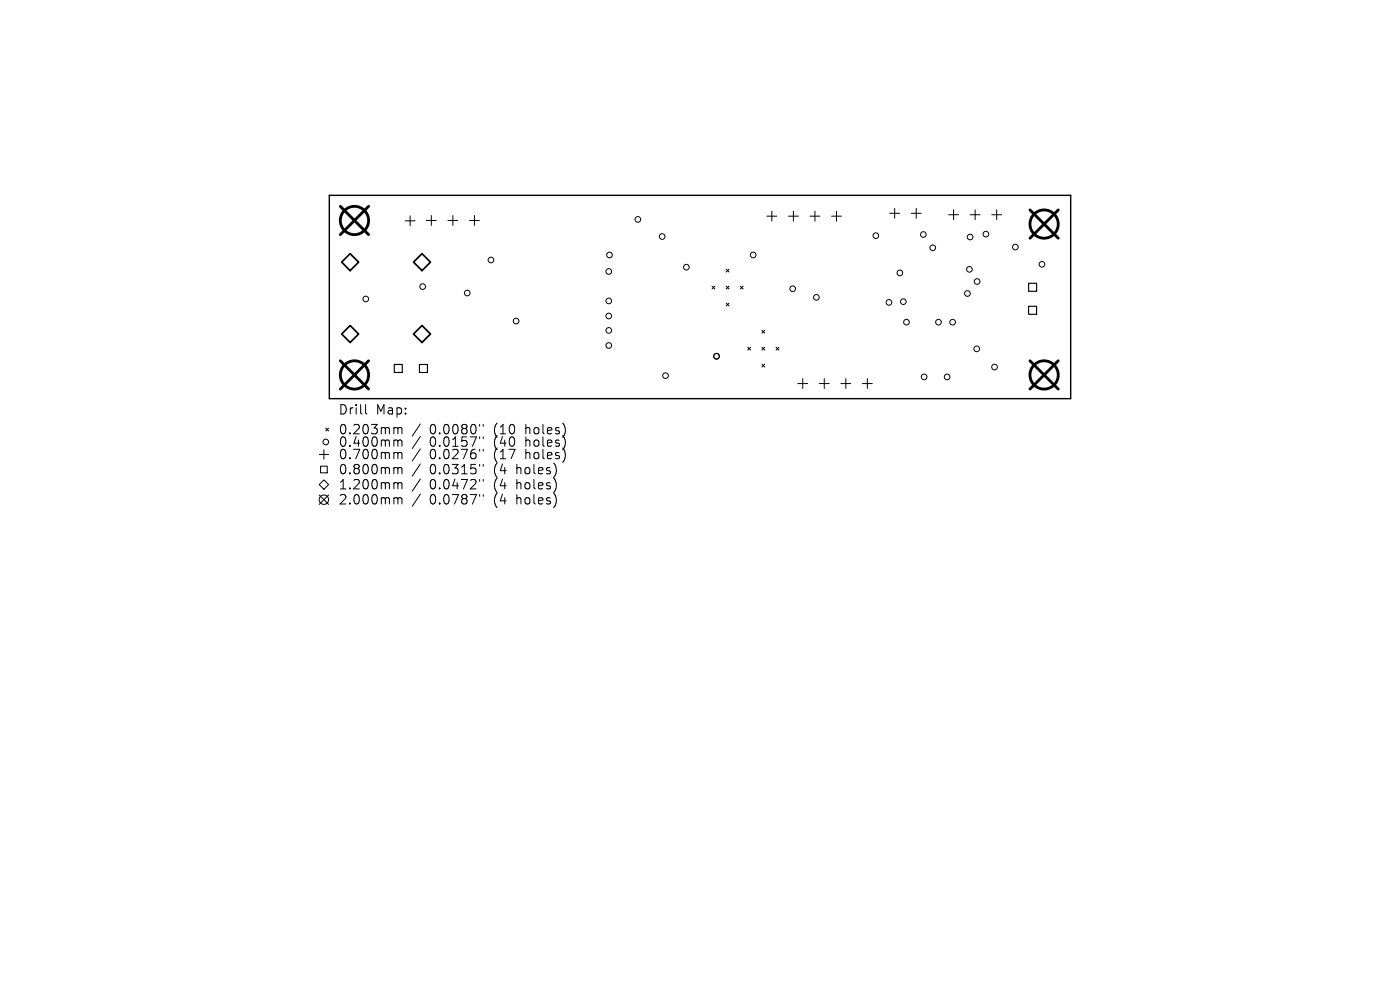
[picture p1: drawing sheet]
<svg xmlns="http://www.w3.org/2000/svg" width="297mm" height="210mm" viewBox="0 0 297 210" stroke-linecap="round" stroke-linejoin="round" font-family="sans-serif">
<defs><g id="words">
<g font-size="2.8">
<text x="71.7" y="88.2">Drill</text>
<text x="79.7" y="88.2">Map:</text>
<text x="71.7" y="92.4">0.203mm</text>
<text x="71.7" y="95.1">0.400mm</text>
<text x="91.2" y="92.4">0.0080&quot;</text>
<text x="91.2" y="95.1">0.0157&quot;</text>
<text x="104.9" y="92.4">(10</text>
<text x="104.9" y="95.1">(40</text>
<text x="111.8" y="92.4">holes)</text>
<text x="111.8" y="95.1">holes)</text>
<text x="71.7" y="97.7">0.700mm</text>
<text x="71.7" y="100.9">0.800mm</text>
<text x="91.2" y="97.7">0.0276&quot;</text>
<text x="91.2" y="100.9">0.0315&quot;</text>
<text x="104.9" y="97.7">(17</text>
<text x="104.9" y="100.9">(4</text>
<text x="109.8" y="100.9">holes)</text>
<text x="111.8" y="97.7">holes)</text>
<text x="71.7" y="104.1">1.200mm</text>
<text x="71.7" y="107.3">2.000mm</text>
<text x="91.2" y="104.1">0.0472&quot;</text>
<text x="91.2" y="107.3">0.0787&quot;</text>
<text x="104.9" y="104.1">(4</text>
<text x="104.9" y="107.3">(4</text>
<text x="109.8" y="104.1">holes)</text>
<text x="109.8" y="107.3">holes)</text>
</g>
</g></defs>
<path d="M69.9 41.4h157.2v43.2h-157.2z" fill="none" stroke="#000" stroke-width=".3"/>
<g fill="none" stroke="#000" stroke-width=".21">
<path d="M86 46.8h2.1M87 45.8v2.1M90.5 46.8h2.1M91.5 45.7v2.1M95 46.8h2.1M96.1 45.7v2.1M99.6 46.8h2.1M100.6 45.7v2.1M154.1 57.1l.6 .6M154.7 57.1l-.6 .6M162.7 45.9h2.1M163.7 44.8v2.1"/>
<path d="M167.3 45.9h2.1M168.3 44.8v2.1M171.8 45.9h2.1M172.9 44.8v2.1M176.4 45.9h2.1M177.5 44.8v2.1M188.8 45.2h2.1M189.8 44.2v2.1M193.3 45.2h2.1M194.4 44.2v2.1M201.2 45.6h2.1M202.3 44.5v2.1"/>
<path d="M205.8 45.6h2.1M206.9 44.5v2.1M210.4 45.6h2.1M211.4 44.5v2.1M151.1 60.7l.6 .6M151.7 60.7l-.6 .6M154.1 60.7l.6 .6M154.1 64.3l.6 .6M154.7 60.7l-.6 .6M154.7 64.3l-.6 .6M157.1 60.7l.6 .6M157.7 60.7l-.6 .6"/>
<path d="M158.6 73.7l.6 .6M159.2 73.7l-.6 .6M161.6 70.1l.6 .6M161.6 73.7l.6 .6M161.6 77.3l.6 .6M162.2 70.1l-.6 .6M162.2 73.7l-.6 .6M162.2 77.3l-.6 .6M164.6 73.7l.6 .6M165.2 73.7l-.6 .6M67.7 96.4h2M68 98.9h1.4v1.4h-1.4z"/>
<path d="M68.7 95.4v2M69.1 90.8l.6 .6M69.7 90.8l-.6 .6M77.6 85.8v1.7l.2 .3M83.8 90.7l.5 .1 .1 .2M83.8 93.3l.5 .1 .1 .2M83.8 96l.5 .1 .1 .2M83.8 99.2h.3l.3 .3M84.4 91l.3-.3 .5 .1 .1 1.2M84.4 91v1M84.4 93.6v1.1M84.4 96.3v1"/>
<path d="M84.4 99.5v1M84.4 93.6l.3-.3 .5 .1 .1 1.3M84.4 96.3l.3-.3 .5 .1 .1 1.2M84.4 99.5l.3-.3 .5 .1 .1 1.2M89.2 89.9l-1.7 2.6M89.2 92.6l-1.7 2.5M89.2 95.2l-1.7 2.6M89.2 98.4l-1.7 2.6M101.7 90v.4M101.7 92.7v.4M101.7 95.3v.4M101.7 98.5v.4"/>
<path d="M102.5 90v.4M102.5 92.7v.4M102.5 95.3v.4M102.5 98.5v.4M169.2 81.4h2.1M170.3 80.3v2.1M173.8 81.4h2.1M174.9 80.3v2.1M178.4 81.4h2.1M179.4 80.3v2.1M183 81.4h2.1M184 80.3v2.1"/>
<path d="M67.7 102.8l1-1 1 1-1 1zM67.7 105l2 2M69.7 105l-2 2M83.8 102.4l.5 .1 .1 .2M83.8 105.6l.5 .1 .1 .2M84.4 102.7v1M84.4 105.9v1M84.4 102.7l.3-.3 .5 .1 .1 1.2M84.4 105.9l.3-.3 .5 .1 .1 1.2M89.2 101.6l-1.7 2.6M89.2 104.8l-1.7 2.6M101.7 101.7v.4"/>
<path d="M101.7 104.9v.4M102.5 101.7v.4M102.5 104.9v.4"/>
<circle cx="104.2" cy="55.2" r=".6"/>
<circle cx="129.1" cy="57.6" r=".6"/>
<circle cx="129.3" cy="54.1" r=".6"/>
<circle cx="135.3" cy="46.5" r=".6"/>
<circle cx="140.5" cy="50.2" r=".6"/>
<circle cx="145.6" cy="56.7" r=".6"/>
<circle cx="159.8" cy="54.1" r=".6"/>
<circle cx="185.8" cy="50" r=".6"/>
<circle cx="190.9" cy="57.9" r=".6"/>
<circle cx="195.9" cy="49.7" r=".6"/>
<circle cx="197.9" cy="52.6" r=".6"/>
<circle cx="205.7" cy="57.1" r=".6"/>
<circle cx="205.8" cy="50.3" r=".6"/>
<circle cx="207.3" cy="59.7" r=".6"/>
<circle cx="209.2" cy="49.7" r=".6"/>
<circle cx="215.4" cy="52.4" r=".6"/>
<circle cx="221" cy="56.1" r=".6"/>
<circle cx="77.6" cy="63.4" r=".6"/>
<circle cx="89.7" cy="60.8" r=".6"/>
<circle cx="99.1" cy="62.2" r=".6"/>
<circle cx="109.5" cy="68.1" r=".6"/>
<circle cx="129.1" cy="70.1" r=".6"/>
<circle cx="129.1" cy="73.3" r=".6"/>
<circle cx="129.1" cy="67" r=".6"/>
<circle cx="129.1" cy="63.8" r=".6"/>
<circle cx="141.2" cy="79.7" r=".6"/>
<circle cx="152" cy="75.6" r=".6"/>
<circle cx="168.2" cy="61.2" r=".6"/>
<circle cx="173.2" cy="63.1" r=".6"/>
<circle cx="188.6" cy="64.1" r=".6"/>
<circle cx="191.6" cy="64" r=".6"/>
<circle cx="192.3" cy="68.3" r=".6"/>
<circle cx="196" cy="80" r=".6"/>
<circle cx="199.1" cy="68.3" r=".6"/>
<circle cx="200.9" cy="80" r=".6"/>
<circle cx="202.1" cy="68.3" r=".6"/>
<circle cx="205.2" cy="62.3" r=".6"/>
<circle cx="207.2" cy="74" r=".6"/>
<circle cx="211" cy="77.9" r=".6"/>
<circle cx="69.1" cy="93.8" r=".6"/>
<circle cx="68.7" cy="106" r="1"/>
</g>
<path d="M83.6 77.3h1.7v1.7h-1.7zM89 77.3h1.7v1.7h-1.7zM218.2 60.1h1.7v1.7h-1.7zM218.2 65h1.7v1.7h-1.7z" fill="none" stroke="#000" stroke-width=".24"/>
<path d="M72.5 55.6l1.8-1.8 1.8 1.8-1.8 1.8zM87.7 55.6l1.8-1.8 1.8 1.8-1.8 1.8zM72.5 70.9l1.8-1.8 1.8 1.8-1.8 1.8zM87.7 70.9l1.8-1.8 1.8 1.8-1.8 1.8z" fill="none" stroke="#000" stroke-width=".36"/>
<g fill="none" stroke="#000" stroke-width=".6">
<path d="M72.2 43.8l6 6M78.2 43.8l-6 6M218.5 44.5l6 6M224.5 44.5l-6 6M72.2 76.5l6 6M78.2 76.5l-6 6M218.5 76.5l6 6M224.5 76.5l-6 6"/>
<circle cx="75.2" cy="46.8" r="3"/>
<circle cx="221.5" cy="47.5" r="3"/>
<circle cx="75.2" cy="79.5" r="3"/>
<circle cx="221.5" cy="79.5" r="3"/>
</g>
<use href="#words"/>
</svg>
